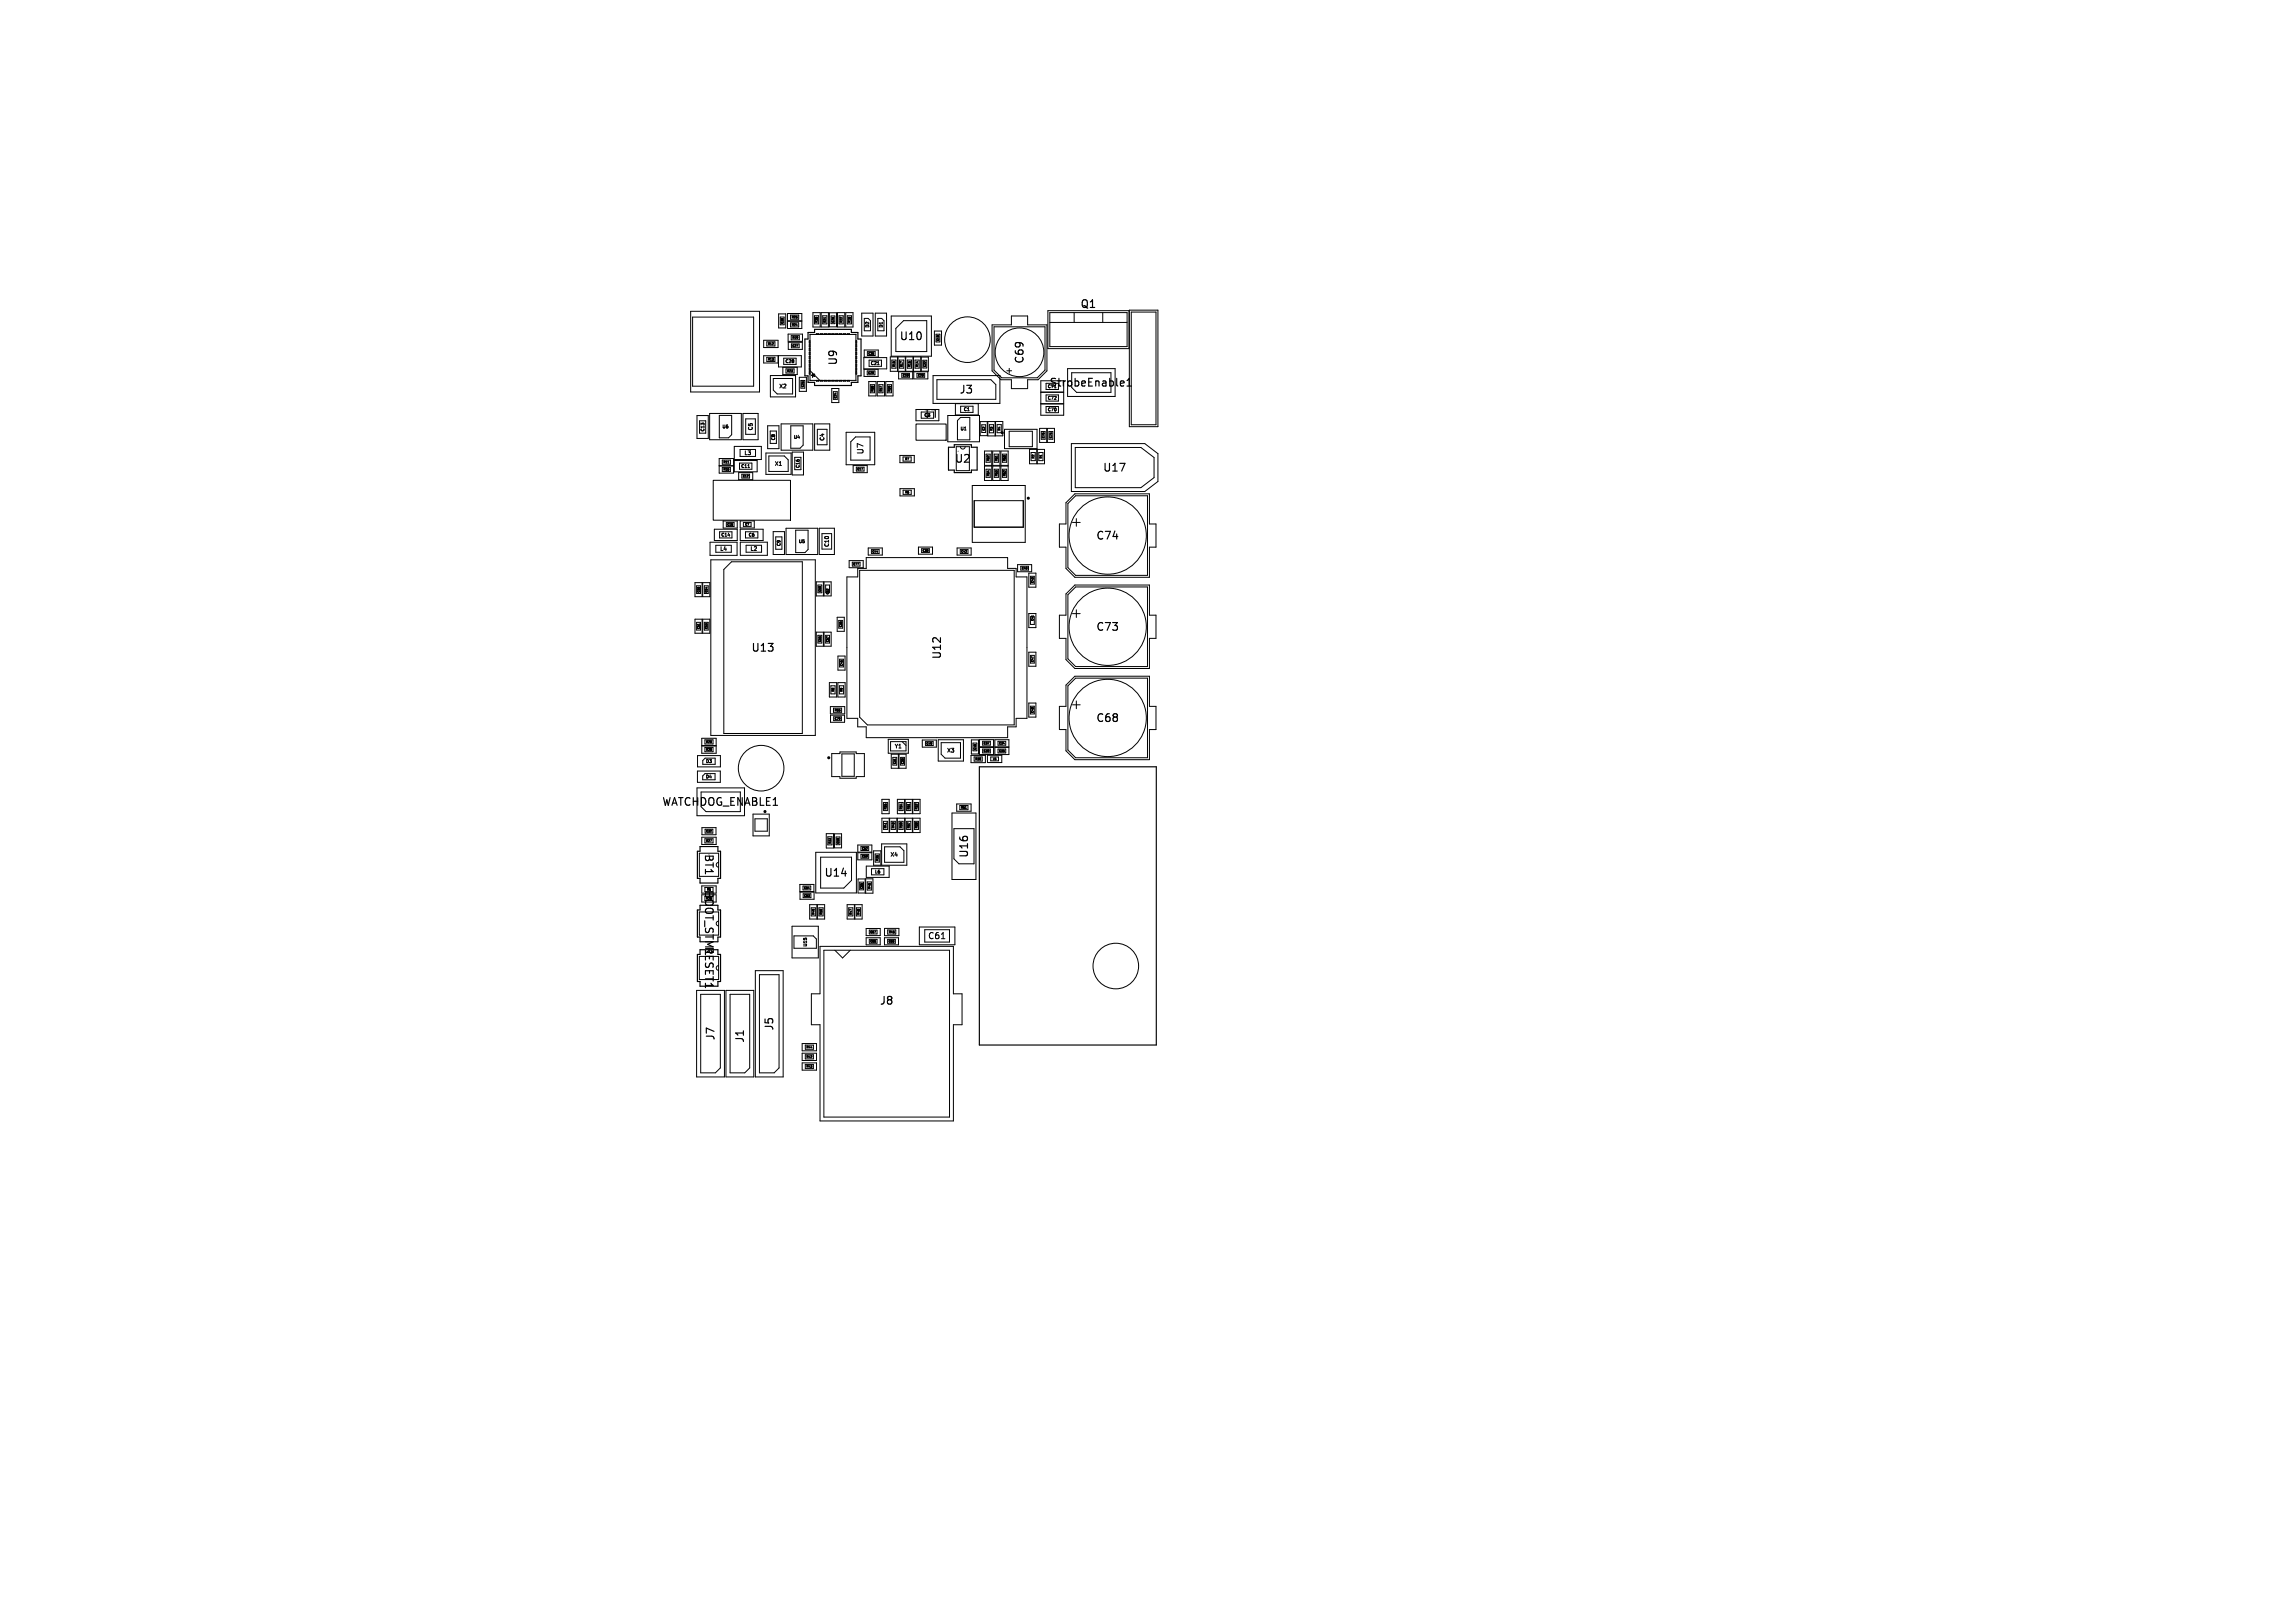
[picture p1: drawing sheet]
<svg xmlns="http://www.w3.org/2000/svg" width="297mm" height="210mm" viewBox="0 0 297 210" stroke-linecap="round" stroke-linejoin="round" font-family="sans-serif">
<defs><g id="words">
<g font-size="1.4">
<text x="139.7" y="40.1">Q1</text>
<text x="108.5" y="47.4" transform="rotate(-90 108.5 47.4)">U9</text>
<text x="116.3" y="44.2">U10</text>
<text x="132.7" y="47.2" transform="rotate(-90 132.7 47.2)">C69</text>
<text x="106.3" y="49.1" transform="rotate(-90 106.3 49.1)">*</text>
<text x="121.4" y="52.7" transform="rotate(-180 121.4 52.7)">L1</text>
<text x="124.1" y="51.1">J3</text>
<text x="135.7" y="50.2">StrobeEnable1</text>
<text x="123.5" y="60.1">U2</text>
<text x="142.6" y="61.2">U17</text>
<text x="141.8" y="70">C74</text>
<text x="141.8" y="81.8">C73</text>
<text x="97.1" y="84.5">U13</text>
<text x="122" y="85.4" transform="rotate(-90 122 85.4)">U12</text>
<text x="141.8" y="93.6">C68</text>
<text x="85.6" y="104.5">WATCHDOG_ENABLE1</text>
<text x="91" y="110.4" transform="rotate(90 91 110.4)">BT1</text>
<text x="106.6" y="113.6">U14</text>
<text x="125.5" y="111.1" transform="rotate(-90 125.5 111.1)">U16</text>
<text x="91" y="115.2" transform="rotate(90 91 115.2)">BOOT_STM1</text>
<text x="91" y="122.4" transform="rotate(90 91 122.4)">RESET1</text>
<text x="113.8" y="130.2">J8</text>
<text x="92.7" y="134.7" transform="rotate(-90 92.7 134.7)">J7</text>
<text x="96.5" y="135" transform="rotate(-90 96.5 135)">J1</text>
<text x="100.3" y="133.5" transform="rotate(-90 100.3 133.5)">J5</text>
</g>
<text font-size="1.1" x="120" y="121.7">C61</text>
<text font-size="1" x="111.9" y="58.9" transform="rotate(-90 111.9 58.9)">U7</text>
<g font-size=".7">
<text x="100.8" y="50.3">X2</text>
<text x="96.3" y="59">L3</text>
<text x="97.5" y="55.8" transform="rotate(-90 97.5 55.8)">C5</text>
<text x="106.8" y="57.1" transform="rotate(-90 106.8 57.1)">C4</text>
<text x="100.2" y="60.4">X1</text>
<text x="93.1" y="71.4">L4</text>
<text x="97" y="71.4">L2</text>
<text x="107.4" y="70.8" transform="rotate(-90 107.4 70.8)">C10</text>
<text x="115.7" y="96.9">Y1</text>
<text x="122.5" y="97.5">X3</text>
<text x="115.2" y="110.9">X4</text>
</g>
<g font-size=".6">
<text x="101.6" y="47">C28</text>
<text x="112.5" y="42.4" transform="rotate(-90 112.5 42.4)">D2</text>
<text x="112.6" y="47.3">C21</text>
<text x="114.3" y="42.4" transform="rotate(-90 114.3 42.4)">D1</text>
<text x="124.7" y="53.3">C1</text>
<text x="135.5" y="51.8">C72</text>
<text x="135.5" y="53.3">C70</text>
<text x="135.5" y="50.3">C71</text>
<text x="91.2" y="55.9" transform="rotate(-90 91.2 55.9)">C13</text>
<text x="93.4" y="55.5">U6</text>
<text x="100.4" y="57" transform="rotate(-90 100.4 57)">C8</text>
<text x="102.7" y="56.8">U4</text>
<text x="119.6" y="54">C3</text>
<text x="124.3" y="55.8">U1</text>
<text x="95.9" y="60.6">C11</text>
<text x="103.5" y="60.6" transform="rotate(-90 103.5 60.6)">C16</text>
<text x="93.3" y="69.5">C14</text>
<text x="96.8" y="69.5">C6</text>
<text x="101.1" y="70.7" transform="rotate(-90 101.1 70.7)">C9</text>
<text x="103.3" y="70.3">U5</text>
<text x="91.3" y="100.8">D4</text>
<text x="91.3" y="98.8">D3</text>
<text x="113.2" y="113.1">L6</text>
<text x="104.5" y="122.5" transform="rotate(-90 104.5 122.5)">U15</text>
</g>
<g font-size=".4">
<text x="102.4" y="41.2">R25</text>
<text x="105.9" y="41.8" transform="rotate(-90 105.9 41.8)">R20</text>
<text x="106.9" y="41.8" transform="rotate(-90 106.9 41.8)">R21</text>
<text x="109" y="41.8" transform="rotate(-90 109 41.8)">R22</text>
<text x="110.1" y="41.8" transform="rotate(-90 110.1 41.8)">R18</text>
<text x="99.3" y="44.7">R12</text>
<text x="99.3" y="46.7">R13</text>
<text x="102.4" y="42.2">R24</text>
<text x="102.5" y="43.9">R19</text>
<text x="115.9" y="47.5" transform="rotate(-90 115.9 47.5)">R16</text>
<text x="116.9" y="47.5" transform="rotate(-90 116.9 47.5)">R17</text>
<text x="117.9" y="47.5" transform="rotate(-90 117.9 47.5)">R15</text>
<text x="118.9" y="47.5" transform="rotate(-90 118.9 47.5)">R14</text>
<text x="101.8" y="48.2">R23</text>
<text x="113.1" y="50.7" transform="rotate(-90 113.1 50.7)">R58</text>
<text x="114.2" y="50.7" transform="rotate(-90 114.2 50.7)">R57</text>
<text x="115.3" y="50.7" transform="rotate(-90 115.3 50.7)">R59</text>
<text x="93.6" y="60">R11</text>
<text x="117.1" y="59.6">R7</text>
<text x="128.1" y="59.7" transform="rotate(-90 128.1 59.7)">R62</text>
<text x="128.5" y="55.8" transform="rotate(-90 128.5 55.8)">R3</text>
<text x="129.1" y="59.7" transform="rotate(-90 129.1 59.7)">R61</text>
<text x="129.5" y="55.8" transform="rotate(-90 129.5 55.8)">R4</text>
<text x="130.2" y="59.7" transform="rotate(-90 130.2 59.7)">R60</text>
<text x="133.9" y="59.4" transform="rotate(-90 133.9 59.4)">R2</text>
<text x="134.9" y="59.4" transform="rotate(-90 134.9 59.4)">R1</text>
<text x="93.6" y="60.9">R10</text>
<text x="117.1" y="63.9">R6</text>
<text x="128.1" y="61.7" transform="rotate(-90 128.1 61.7)">R54</text>
<text x="129.1" y="61.7" transform="rotate(-90 129.1 61.7)">R53</text>
<text x="130.2" y="61.7" transform="rotate(-90 130.2 61.7)">R52</text>
<text x="108" y="89.5" transform="rotate(-90 108 89.5)">R8</text>
<text x="109.1" y="89.5" transform="rotate(-90 109.1 89.5)">R9</text>
<text x="108" y="92.1">R55</text>
<text x="91.3" y="96.2">R28</text>
<text x="91.3" y="97.2">R29</text>
<text x="126.2" y="98.4">R30</text>
<text x="114.8" y="107.2" transform="rotate(-90 114.8 107.2)">R41</text>
<text x="114.8" y="104.8" transform="rotate(-90 114.8 104.8)">R35</text>
<text x="115.8" y="107.2" transform="rotate(-90 115.8 107.2)">R40</text>
<text x="116.8" y="107.2" transform="rotate(-90 116.8 107.2)">R39</text>
<text x="116.8" y="104.8" transform="rotate(-90 116.8 104.8)">R34</text>
<text x="117.8" y="107.2" transform="rotate(-90 117.8 107.2)">R37</text>
<text x="117.8" y="104.8" transform="rotate(-90 117.8 104.8)">R31</text>
<text x="118.8" y="107.2" transform="rotate(-90 118.8 107.2)">R38</text>
<text x="118.8" y="104.8" transform="rotate(-90 118.8 104.8)">R32</text>
<text x="124.3" y="104.7">R51</text>
<text x="91.3" y="109">R27</text>
<text x="107.6" y="109.2" transform="rotate(-90 107.6 109.2)">R33</text>
<text x="113.7" y="111.4" transform="rotate(-90 113.7 111.4)">R36</text>
<text x="91.3" y="116.4">R26</text>
<text x="91.5" y="115.3">R5</text>
<text x="105.4" y="118.4" transform="rotate(-90 105.4 118.4)">R49</text>
<text x="106.4" y="118.4" transform="rotate(-90 106.4 118.4)">R50</text>
<text x="110.3" y="118.4" transform="rotate(-90 110.3 118.4)">R47</text>
<text x="111.3" y="118.4" transform="rotate(-90 111.3 118.4)">R48</text>
<text x="112.7" y="115.1" transform="rotate(-90 112.7 115.1)">R46</text>
<text x="115" y="120.8">R45</text>
<text x="104.3" y="135.7">R44</text>
<text x="104.3" y="136.9">R42</text>
<text x="104.3" y="138.2">R43</text>
</g>
<g font-size=".3">
<text x="101.4" y="41.9" transform="rotate(-90 101.4 41.9)">C30</text>
<text x="108" y="41.8" transform="rotate(-90 108 41.8)">C26</text>
<text x="102.5" y="44.9">C27</text>
<text x="112.4" y="45.9">C25</text>
<text x="119.9" y="47.5" transform="rotate(-90 119.9 47.5)">C22</text>
<text x="121.6" y="44.1" transform="rotate(-90 121.6 44.1)">C19</text>
<text x="104.1" y="50.1" transform="rotate(-90 104.1 50.1)">C23</text>
<text x="108.3" y="51.6" transform="rotate(-90 108.3 51.6)">C24</text>
<text x="112.3" y="48.4">C29</text>
<text x="116.8" y="48.8">C18</text>
<text x="118.8" y="48.8">C20</text>
<text x="127.5" y="55.7" transform="rotate(-90 127.5 55.7)">C2</text>
<text x="135.2" y="56.7" transform="rotate(-90 135.2 56.7)">C76</text>
<text x="136.2" y="56.7" transform="rotate(-90 136.2 56.7)">C75</text>
<text x="96.1" y="61.8">C12</text>
<text x="110.9" y="60.9">C17</text>
<text x="94.1" y="68.1">C15</text>
<text x="96.4" y="68">C7</text>
<text x="112.9" y="71.6">C44</text>
<text x="119.4" y="71.4">C38</text>
<text x="124.4" y="71.6">C42</text>
<text x="90.6" y="76.7" transform="rotate(-90 90.6 76.7)">C56</text>
<text x="91.6" y="76.7" transform="rotate(-90 91.6 76.7)">C54</text>
<text x="106.3" y="76.6" transform="rotate(-90 106.3 76.6)">C50</text>
<text x="107.3" y="76.9" transform="rotate(-90 107.3 76.9)">C52</text>
<text x="110.4" y="73.2">C77</text>
<text x="132.2" y="73.7">C40</text>
<text x="133.8" y="75.5" transform="rotate(-90 133.8 75.5)">C43</text>
<text x="90.6" y="81.4" transform="rotate(-90 90.6 81.4)">C51</text>
<text x="91.6" y="81.4" transform="rotate(-90 91.6 81.4)">C53</text>
<text x="106.3" y="83.1" transform="rotate(-90 106.3 83.1)">C55</text>
<text x="107.3" y="83.1" transform="rotate(-90 107.3 83.1)">C57</text>
<text x="109" y="81.2" transform="rotate(-90 109 81.2)">C36</text>
<text x="133.8" y="80.4" transform="rotate(-90 133.8 80.4)">C41</text>
<text x="109.1" y="86.2" transform="rotate(-90 109.1 86.2)">C45</text>
<text x="133.8" y="85.7" transform="rotate(-90 133.8 85.7)">C47</text>
<text x="108" y="93.2">C79</text>
<text x="133.8" y="92.3" transform="rotate(-90 133.8 92.3)">C48</text>
<text x="116" y="98.9" transform="rotate(-90 116 98.9)">C31</text>
<text x="117" y="98.9" transform="rotate(-90 117 98.9)">C33</text>
<text x="119.9" y="96.4">C49</text>
<text x="126.4" y="97" transform="rotate(-90 126.4 97)">C46</text>
<text x="127.3" y="97.4">C39</text>
<text x="127.3" y="96.4">C37</text>
<text x="128.5" y="98.4">L5</text>
<text x="129.3" y="97.4">C35</text>
<text x="129.3" y="96.4">C34</text>
<text x="91.4" y="107.7">C32</text>
<text x="108.6" y="109.2" transform="rotate(-90 108.6 109.2)">C58</text>
<text x="111.5" y="111">C59</text>
<text x="111.5" y="110">C62</text>
<text x="104" y="115.1">C64</text>
<text x="104" y="116.1">C63</text>
<text x="111.7" y="115" transform="rotate(-90 111.7 115)">C65</text>
<text x="112.6" y="122">C66</text>
<text x="112.6" y="120.8">C67</text>
<text x="115" y="122">C60</text>
</g>
</g></defs>
<path d="M104.6 43h.8v-.4h4.8v.4h.8v.9h.4v4.7h-.4v.9h-.8v.4h-4.8v-.4h-.8v-.9h-.4v-4.7h.4zM122.7 57.9h.8v-.4h2.2v.4h.8v2.9h-.8v.4h-2.2v-.4h-.8zM145.1 49.3h.3l.1 .2-.5 .1M145.4 49.9l-.3 .1M145.8 50h.6M145.8 49.2l.3-.2v1M126.7 99.2h22.9v36h-22.9zM90.6 109.5h2.3v.6h.3v3.6h-.3v.6h-2.3v-.6h-.3v-3.6h.3zM90.6 117.7h-.3v3.6h.3M90.6 117.1h2.3v.6h.3v3.6h-.3v.6h-2.3M90.6 123.5h-.3v3.5h.3M90.6 122.9h2.3v.6h.3v3.5h-.3v.6h-2.3" fill="none" stroke="#000" stroke-width=".15"/>
<g fill="none" stroke="#000" stroke-width=".13">
<path d="M89.4 40.3h8.9v10.4h-8.9zM89.6 41h7.9v9h-7.9zM90.2 53.8h1.5v2.9h-1.5zM90.5 54.4h.8v1.6h-.8zM91.8 53.5h4.1v3.4h-4.1zM93.1 59.3h1.8v1.9h-1.8zM93.1 53.7h1.6v2.6l-.4 .3h-1.2zM93.5 59.5h1v.6h-1zM94.2 59.9h.1M95 59.6h3v1.5h-3zM95 57.8h3.5v1.7h-3.5zM95.7 59.9h1.6v.8h-1.6z"/>
<path d="M95.8 58.2h2v.9h-2zM96.1 53.5h2v3.4h-2zM96.5 54.2h1.3v2h-1.3zM98.8 44h1.9v1h-1.9zM98.8 46h1.9v1h-1.9zM99.1 58.6h3.3v2.8h-3.3zM99.2 44.2h1.1v.6h-1.1zM99.2 46.2h1.1v.6h-1.1zM99.3 55.1h1.5v3h-1.5zM99.5 59h2l.5 .5v1.5h-2.5zM99.7 55.8h.8v1.6h-.8zM99.7 48.6h3.3v2.8h-3.3z"/>
<path d="M100.1 49h2.5v2h-2l-.5-.5zM100.7 46h3v1.5h-3zM100.8 40.6h.9v1.8h-.9zM101 41h.5v1h-.5zM101.1 54.9h4.1v3.4h-4.1zM101.3 47.5h1.9v1h-1.9zM101.4 46.3h1.6v.9h-1.6zM101.7 47.7h1.1v.6h-1.1zM101.9 40.6h1.9v.9h-1.9zM101.9 41.6h1.9v.9h-1.9zM102 43.2h1.8v1h-1.8zM102 44.3h1.8v.9h-1.8z"/>
<path d="M102.3 40.8h1.1v.5h-1.1zM102.3 41.8h1.1v.5h-1.1zM102.3 55.1h1.6v2.5l-.4 .4h-1.2zM102.4 43.4h1v.6h-1zM102.4 44.5h1v.5h-1zM102.5 58.5h1.5v3h-1.5zM102.8 59.2h.9v1.6h-.9zM103.4 48.8h1v1.8h-1zM103.7 49.2h.4v1h-.4zM104.8 46.6h-.1v.3h.1M104.8 44.1h-.1v.3h.1M104.8 44.6h-.1v.3h.1"/>
<path d="M104.8 45.1h-.1v.3h.1M104.8 45.6h-.1v.3h.1M104.8 46.1h-.1v.3h.1M104.8 47.1h-.1v.3h.1M104.8 47.6h-.1v.3h.1M104.8 48.1h-.1v.3h.1M104.8 43.3h6v5.9h-6zM104.8 48l1.3 1.2M105.2 40.5h.9v1.8h-.9zM105.4 40.9h.5v1h-.5zM105.4 54.9h2v3.4h-2zM105.6 43.3v-.1h.3v.1"/>
<path d="M105.8 55.6h1.2v2h-1.2zM106.1 43.3v-.1h.3v.1M106.3 40.5h.9v1.8h-.9zM106.4 49.2v.1h-.3M106.5 40.9h.5v1h-.5zM106.6 43.3v-.1h.3v.1M106.6 49.2v.1h.3v-.1M106.9 41.1v.1M107.1 43.3v-.1h.3v.1M107.1 49.2v.1h.3v-.1M107.3 40.5h1v1.8h-1zM107.5 40.9h.5v1h-.5z"/>
<path d="M107.6 50.3h1v1.8h-1zM107.6 43.3v-.1h.3v.1M107.6 49.2v.1h.3v-.1M107.8 50.7h.6v1h-.6zM108.1 43.3v-.1h.3v.1M108.1 49.2v.1h.3v-.1M108.4 40.5h.9v1.8h-.9zM108.6 40.9h.5v1h-.5zM108.6 43.3v-.1h.3v.1M108.6 49.2v.1h.3v-.1M109.1 43.3v-.1h.3v.1M109.1 49.2v.1h.3v-.1"/>
<path d="M109.5 40.5h.9v1.8h-.9zM109.5 55.9h3.7v4.2h-3.7zM109.6 43.3v-.1h.3v.1M109.6 49.2v.1h.3v-.1M109.7 40.9h.5v1h-.5zM110.1 57.2l.6-.7h1.9v3h-2.5zM110.8 46.6h.1v.3h-.1M110.8 44.1h.1v.3h-.1M110.8 44.6h.1v.3h-.1M110.8 45.1h.1v.3h-.1M110.8 45.6h.1v.3h-.1M110.8 46.1h.1v.3h-.1"/>
<path d="M110.8 47.1h.1v.3h-.1M110.8 47.6h.1v.3h-.1M110.8 48.1h.1v.3h-.1M111.5 40.5h1.5v3h-1.5zM111.8 46.3h3v1.4h-3zM111.8 47.8h1.8v.9h-1.8zM111.8 45.3h1.9v.9h-1.9zM111.8 41.2h.6l.3 .3v1.3h-.9zM112.2 48h1v.5h-1zM112.2 45.5h1v.5h-1zM112.4 49.4h1v1.8h-1zM112.5 46.6h1.6v.8h-1.6z"/>
<path d="M112.6 49.8h.6v1h-.6zM113.3 40.5h1.4v3h-1.4zM113.5 49.4h1v1.8h-1zM113.5 47.2h.3M113.6 41.2h.5l.3 .3v1.3h-.8zM113.7 49.8h.6v1h-.6zM114.6 49.4h1v1.8h-1zM114.8 49.8h.6v1h-.6zM115.2 46.2h1v1.8h-1zM115.3 40.9h5.2v5.2h-5.2zM115.4 46.6h.6v1h-.6zM116.2 46.2h1v1.8h-1z"/>
<path d="M116.3 48.1h1.8v.9h-1.8zM116.4 46.6h.6v1h-.6zM116.5 58.9h1.8v1h-1.8zM116.7 48.3h1v.5h-1zM116.9 59.1h1v.6h-1zM116.9 41.5h3v4h-4v-3zM117.2 46.2h1v1.8h-1zM117.4 46.6h.6v1h-.6zM118.2 46.2h1v1.8h-1zM118.3 48.1h1.8v.9h-1.8zM118.4 46.6h.6v1h-.6zM118.5 53h3v1.4h-3z"/>
<path d="M118.5 54.9h3.9v2.1h-3.9zM118.7 48.3h1v.5h-1zM119.2 46.2h.9v1.8h-.9zM119.4 46.6h.5v1h-.5zM120.8 48.6h8.6v3.6h-8.6zM120.8 53.3h-1.6v.8h1.6M120.9 42.8h.9v1.9h-.9zM121.1 43.2h.5v1h-.5zM121.2 49.1h7l.7 .7v1.9h-7.7zM122.7 53.8h4.1v3.4h-4.1zM123.6 52.2h3v1.5h-3zM123.8 57.8h1.7v3.1h-1.7z"/>
<path d="M123.9 54.4l.4-.4h1.2v2.9h-1.6zM124.3 57.8l.1 .2 .2 .1 .2-.1 .1-.2M124.3 52.6h1.6v.8h-1.6zM126.8 54.6h1v1.8h-1zM127.1 55h.5v1h-.5zM127.4 58.4h.9v1.8h-.9zM127.6 58.8h.5v1h-.5zM127.8 54.5h1v1.9h-1zM128 55h.6v1h-.6zM128.4 42h2.5v-1.1h2.1v1.1h2.5v6l-1.2 1.1h-1.3v1.2h-2.1v-1.2h-1.4l-1.1-1.1zM128.5 58.4h.9v1.8h-.9zM128.6 42.3h6.6v5.6l-1 1h-4.6l-1-1z"/>
<path d="M128.7 58.8h.5v1h-.5zM128.8 54.5h1v1.9h-1zM129 54.9h.6v1.1h-.6zM129.1 59v.1M129.5 58.4h1v1.8h-1zM129.7 58.8h.6v1h-.6zM130 55.6h4.2v2.4h-4.2zM130.3 48h.6M130.6 55.8h3v2h-3zM130.6 47.7v.6M133.2 58.2h1v1.8h-1zM133.4 58.6h.6v1h-.6z"/>
<path d="M134.2 58.2h1v1.8h-1zM134.4 58.6h.6v1h-.6zM134.5 55.4h1v1.8h-1zM134.7 50.8h3v1.4h-3zM134.7 52.3h3v1.4h-3zM134.8 55.8h.4v1h-.4zM135.4 51.1h1.6v.8h-1.6zM135.4 52.6h1.6v.8h-1.6zM135.5 55.4h1v1.8h-1zM135.6 40.2h10.5v4.9h-10.5zM135.8 55.8h.4v1h-.4zM135.9 40.5h10v4.4h-10z"/>
<path d="M135.9 41.7h10M137.7 49.3h-3v1.4h3M138.2 47.7h6.1v3.6h-6.1zM138.6 57.4h9.6l1.7 1.3v3.6l-1.7 1.3h-9.6zM138.7 48.2h5.1v2.6h-4.5l-.6-.7zM139 40.5v1.2M139.2 57.9h8.4l1.7 1.3v2.6l-1.7 1.3h-8.4zM142.7 40.5v1.2M146.2 40.1h3.7v15.1h-3.7zM146.4 40.4h3.2v14.6h-3.2zM89.9 75.4h1v1.8h-1zM90.1 75.8h.6v1h-.6z"/>
<path d="M90.9 75.4h1v1.8h-1zM91.1 75.8h.6v1h-.6zM91.9 70.2h3.5v1.7h-3.5zM92 72.4h13.5v22.8h-13.5zM92.3 62.1h10v5.2h-10zM92.4 68.5h3v1.4h-3zM92.6 70.6h2v.9h-2zM93.1 60.3h1.8M93.1 68.8h1.6v.8h-1.6zM93.5 60.5h1v.5h-1zM93.6 67.4h1.8v.9h-1.8zM94 67.6h1v.5h-1z"/>
<path d="M94.7 72.7h9.1v22.2h-10.1v-21.2zM95.6 61.2h1.8v.9h-1.8zM95.8 67.4h1.8v.9h-1.8zM95.8 68.5h3v1.4h-3zM95.8 70.2h3.5v1.7h-3.5zM96 61.4h1v.5h-1zM96.2 67.6h1v.5h-1zM96.5 68.8h1.6v.8h-1.6zM96.6 70.6h2v.9h-2zM96.8 60.5h.2M100.1 68.8h1.4v2.9h-1.4zM100.4 69.5h.8v1.6h-.8z"/>
<path d="M101.7 68.4h4.1v3.4h-4.1zM103 68.6h1.6v2.5l-.4 .4h-1.2zM105.6 75.3h1v1.8h-1zM105.8 75.7h.6v1h-.6zM106 68.3h2v3.4h-2zM106.4 69h1.2v2h-1.2zM106.6 75.3h1v1.8h-1zM106.8 75.7h.6v1h-.6zM108.3 79.9h1v1.8h-1zM109.9 72.5h1.8v1h-1.8zM110.3 72.7h1v.6h-1zM110.4 60.2h1.8v1h-1.8z"/>
<path d="M110.8 60.4h1v.6h-1zM111.2 73.8h20v20h-19l-1-1zM112.1 72.1h18.3v1.5h1.1v1.1h1.4v18.3h-1.4v1.1h-1.1v1.3h-18.3v-1.3h-1.1v-1.1h-1.4v-18.3h1.4v-1.1h1.1zM112.4 70.9h1.8v.9h-1.8zM112.8 71.1h1v.5h-1zM116.5 63.2h1.8v1h-1.8zM116.9 63.4h1v.6h-1zM118.9 70.8h1.8v.9h-1.8zM119.3 71h1v.5h-1zM123.9 70.9h1.8v.9h-1.8zM124.3 71.1h1v.5h-1zM125.8 62.8h6.9v7.4h-6.9z"/>
<path d="M126.1 64.8h6.3v3.4h-6.3zM127.4 60.3h.9v1.9h-.9zM127.6 60.7h.5v1.1h-.5zM128.5 60.3h.9v1.9h-.9zM128.7 60.7h.5v1.1h-.5zM129.5 60.3h1v1.9h-1zM129.7 60.7h.6v1.1h-.6zM131.7 73.1h1.8v.9h-1.8zM132.1 73.3h1v.5h-1zM133.1 79.4h1v1.8h-1zM133.1 74.2h1v1.8h-1zM133.3 74.6h.6v1h-.6z"/>
<path d="M133.3 79.8h.6v1h-.6zM133.7 79.6v.2M137.9 76.8l1.2-1.1h9.7v3.9h.8v3h-.8v3.9h-9.7l-1.2-1.1v-2.8h-.8v-3h.8zM137.9 65l1.2-1.1h9.7v3.9h.8v3h-.8v3.9h-9.7l-1.2-1.1v-2.8h-.8v-3h.8zM138.2 77l1-1h9.3v10.3h-9.3l-1-1zM138.8 79.4h1M138.8 67.6h1M139.2 64.1h9.3v10.3h-9.3l-1-1v-8.3zM139.3 67.1v1M139.3 78.9v1M89.9 80.1h1v1.8h-1zM90.1 80.5h.6v1h-.6z"/>
<path d="M90.3 99.8h2.9v1.4h-2.9zM90.3 97.8h2.9v1.4h-2.9zM90.5 80.7v.2M90.8 95.5h1.9v1h-1.9zM90.8 96.5h1.9v1h-1.9zM90.9 80.1h1v1.8h-1zM91.1 80.5h.6v1h-.6zM91.2 95.7h1.1v.6h-1.1zM91.2 96.7h1.1v.6h-1.1zM91.3 98.1h1.2v.8h-1.5v-.5zM105.6 81.8h1v1.8h-1zM105.8 82.2h.6v1h-.6z"/>
<path d="M106.6 81.8h1v1.8h-1zM106.8 82.2h.6v1h-.6zM107.3 88.3h1v1.9h-1zM107.5 91.4h1.8v1h-1.8zM107.5 92.5h1.8v1h-1.8zM107.5 88.7h.6v1.1h-.6zM107.6 97.5h1.1v-.2h2.1v.2h1.1v3h-1.1v.2h-2.1v-.2h-1.1zM107.9 91.6h1v.6h-1zM107.9 92.7h1v.6h-1zM108.4 88.3h1v1.9h-1zM108.4 84.9h1v1.8h-1zM108.5 80.3h.6v1h-.6z"/>
<path d="M108.6 88.7h.6v1.1h-.6zM108.7 85.3h.4v1h-.4zM108.9 97.5h1.6v2.9h-1.6zM114.9 95.7h2.6v1.8h-2.6zM115.2 96h2v1.2h-2zM115.3 97.6h1v1.8h-1zM115.5 98h.6v1h-.6zM115.9 98.2v.1M116.3 97.6h1v1.8h-1zM116.5 98h.6v1h-.6zM116.8 96l.4 .5M119.4 95.8h1.8v.9h-1.8z"/>
<path d="M119.8 96h1v.5h-1zM121.4 95.7h3.3v2.8h-3.3zM121.8 96.1h2.5v2h-2l-.5-.5zM125.7 97.7h1.8v1h-1.8zM125.7 95.7h.9v1.9h-.9zM125.9 96.1h.5v1h-.5zM126.1 97.9h1v.6h-1zM126.8 96.7h1.8v.9h-1.8zM126.8 95.7h1.8v.9h-1.8zM127.2 96.9h1v.5h-1zM127.2 95.9h1v.5h-1zM127.8 97.7h1.8v1h-1.8z"/>
<path d="M128.2 98h1v.4h-1zM128.7 96.7h1.9v.9h-1.9zM128.7 95.7h1.9v.9h-1.9zM129.2 96.9h1v.5h-1zM129.2 95.9h1v.5h-1zM133.1 84.4h1v1.8h-1zM133.1 91h1v1.8h-1zM133.3 84.8h.6v1h-.6zM133.3 91.4h.6v1h-.6zM137.9 88.7l1.2-1.2h9.7v3.9h.8v3h-.8v3.9h-9.7l-1.2-1.2v-2.7h-.8v-3h.8zM138.2 88.7l1-1h9.3v10.4h-9.3l-1-1zM138.8 91.2h1"/>
<path d="M139.3 90.7v1M90.2 102h6.2v3.5h-6.2zM90.5 110.4h2.5v3h-2.5zM90.5 118h2.5v3h-2.5zM90.7 104.4v-1.9h5.1v2.5h-4.4M90.8 115.8h1.9v.9h-1.9M90.8 108.3h1.9v1h-1.9zM90.8 114.6h1.9v1h-1.9zM90.8 107.1h1.9v.9h-1.9zM91.2 108.5h1.1v.6h-1.1zM91.2 100.1h1.3v.8h-1.6v-.5zM91.3 107.3h1v.5h-1z"/>
<path d="M93 119.2l-.2 .1-.1 .2 .1 .2 .2 .1M93 111.6l-.2 .1-.1 .2 .1 .2 .2 .1M97.4 105.3h2.1v2.9h-2.1zM97.7 106h1.6v1.5h-1.6zM102.5 119.8h3.4v4.1h-3.4zM103.5 114.4h1.8v1h-1.8zM103.5 115.4h1.9v1h-1.9zM103.9 114.7h1v.4h-1zM103.9 115.7h1v.4h-1zM104.8 117.1h.9v1.8h-.9zM105 117.5h.5v1h-.5zM105.6 110.3h5.2v5.2h-5.2z"/>
<path d="M105.8 117.1h.9v1.8h-.9zM106 117.5h.5v1h-.5zM106.2 110.9h4v3l-1 1h-3zM106.9 107.9h1v1.8h-1zM107.1 108.3h.6v1h-.6zM108 107.9h.9v1.8h-.9zM108.2 108.3h.5v1h-.5zM109.6 117.1h1v1.8h-1zM109.8 117.5h.6v1h-.6zM110.6 117.1h1v1.8h-1zM110.8 117.5h.6v1h-.6zM111 109.3h1.8v1h-1.8z"/>
<path d="M111 110.3h1.8v1h-1.8zM111 113.7h1v1.9h-1zM111.2 114.1h.6v1h-.6zM111.4 110.5h1v.6h-1zM111.4 109.5h1v.6h-1zM112 113.7h1v1.9h-1zM112.1 112.1h3v1.4h-3zM112.2 114.1h.6v1.1h-.6zM112.8 112.4h1.6v.8h-1.6zM113.1 110.1h.9v1.9h-.9zM113.3 110.5h.5v1h-.5zM114.1 109.2h3.3v2.8h-3.3z"/>
<path d="M114.1 105.9h1v1.8h-1zM114.1 103.4h1v1.9h-1zM114.3 103.8h.6v1.1h-.6zM114.3 106.3h.6v1h-.6zM114.5 109.6h2l.5 .5v1.5h-2.5zM114.7 106.5v.1M115.1 105.9h1v1.8h-1zM115.3 106.3h.6v1h-.6zM116.1 105.9h1v1.8h-1zM116.1 103.4h1v1.9h-1zM116.3 103.8h.6v1.1h-.6zM116.3 106.3h.6v1h-.6z"/>
<path d="M117.1 105.9h1v1.8h-1zM117.1 103.4h1v1.9h-1zM117.3 106.3h.6v1h-.6zM117.3 103.8h.6v1.1h-.6zM117.7 104v.2M118.1 105.9h1v1.8h-1zM118.1 103.4h1v1.9h-1zM118.3 106.3h.6v1h-.6zM118.3 103.8h.6v1.1h-.6zM119 119.9h4.6v2.3h-4.6zM123.2 105.2h3.1v8.6h-3.1zM123.5 107.2h2.6v4.6h-2l-.6-.7z"/>
<path d="M123.8 104h1.9v1h-1.9zM124.2 104.2h1.1v.6h-1.1zM124.9 104.6h.2M90.1 128.2h3.6v11.1h-3.6zM90.5 123.8h2.5v2.9h-2.5zM90.7 128.7h2.5v9.5l-.6 .6h-1.9zM93 124.9l-.2 .1-.1 .2 .1 .3 .2 .1M94 128.2h3.5v11.1h-3.5zM94.5 128.7h2.5v9.5l-.6 .6h-1.9zM97.8 125.6h3.6v13.7h-3.6zM98.3 126.1h2.5v12.1l-.6 .6h-1.9zM102.8 121.1h2.4l.5 .4v1.2h-2.9z"/>
<path d="M103.8 135h1.9v1h-1.9zM103.8 136.3h1.9v.9h-1.9zM103.8 137.5h1.9v1h-1.9zM104.2 135.2h1.1v.6h-1.1zM104.2 136.5h1.1v.5h-1.1zM104.2 137.7h1.1v.6h-1.1zM106.1 122.5h17.3v6.1h1.1v4h-1.1v12.4h-17.3v-12.4h-1.1v-4h1.1zM106.6 123h16.3v21.5h-16.3zM108 123l1 1 1-1M112.1 121.3h1.8v1h-1.8zM112.1 120.1h1.8v1h-1.8zM112.5 121.5h1v.6h-1z"/>
<path d="M112.5 120.4h1v.4h-1zM114.5 121.3h1.8v1h-1.8zM114.5 120.1h1.8v1h-1.8zM114.9 121.5h1v.6h-1zM114.9 120.3h1v.6h-1zM119.7 120.3h3.2v1.6h-3.2zM121.8 121.5h.5"/>
<circle cx="125.2" cy="43.9" r="2.95"/>
<circle cx="131.9" cy="45.6" r="3.1"/>
<circle cx="143.3" cy="69.3" r="5"/>
<circle cx="98.5" cy="99.4" r="2.95"/>
<circle cx="143.3" cy="92.9" r="5"/>
<circle cx="143.3" cy="81.1" r="5"/>
<circle cx="144.4" cy="125" r="2.95"/>
</g>
<g fill="#000" stroke="#000" stroke-width=".13">
<circle cx="104.8" cy="43.3" r=".01"/>
<circle cx="110.8" cy="43.3" r=".01"/>
<circle cx="110.8" cy="49.2" r=".01"/>
<circle cx="124" cy="58.4" r=".01"/>
</g>
<g fill="none" stroke="#000" stroke-width=".2">
<circle cx="129.7" cy="56" r=".1"/>
<circle cx="133.1" cy="64.5" r=".1"/>
<circle cx="107.2" cy="98.1" r=".1"/>
</g>
<use href="#words"/>
</svg>
